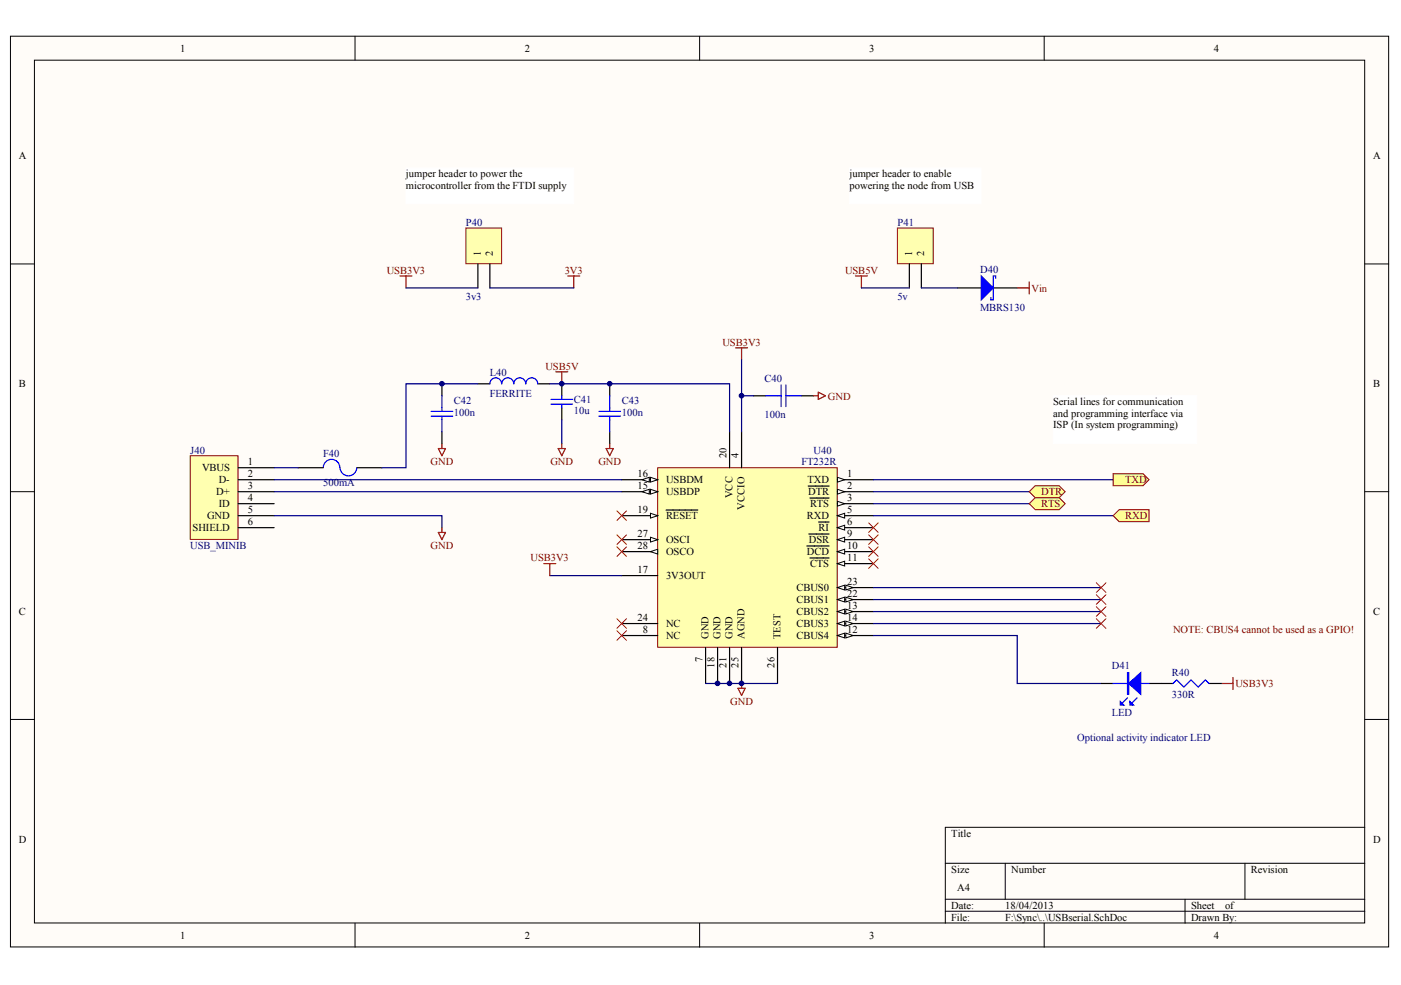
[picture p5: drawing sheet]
<svg xmlns="http://www.w3.org/2000/svg" width="289mm" height="203mm" viewBox="0 0 289 203" stroke-linecap="round" stroke-linejoin="round" font-family="sans-serif">
<defs><g id="words">
<g font-size="2.2">
<text x="37.2" y="10.7">1</text>
<text x="108.2" y="10.7">2</text>
<text x="179.3" y="10.7">3</text>
<text x="250.3" y="10.7">4</text>
<text x="3.9" y="32.9">A</text>
<text x="283.2" y="32.9">A</text>
<text x="83.7" y="36.6">jumper header to power the</text>
<text x="83.7" y="39">microcontroller from the FTDI supply</text>
<text x="175.2" y="36.6">jumper header to enable</text>
<text x="175.2" y="39">powering the node from USB</text>
<text x="99.1" y="52.7" transform="rotate(-90 99.1 52.7)">1</text>
<text x="101.6" y="52.7" transform="rotate(-90 101.6 52.7)">2</text>
<text x="188.1" y="52.7" transform="rotate(-90 188.1 52.7)">1</text>
<text x="190.6" y="52.7" transform="rotate(-90 190.6 52.7)">2</text>
<text x="3.9" y="79.9">B</text>
<text x="217.2" y="83.6">Serial lines for communication</text>
<text x="283.2" y="79.9">B</text>
<text x="217.2" y="86">and programming interface via</text>
<text x="217.2" y="88.4">ISP (In system programming)</text>
<text x="149.8" y="94.5" transform="rotate(-90 149.8 94.5)">20</text>
<text x="152.3" y="94.5" transform="rotate(-90 152.3 94.5)">4</text>
<text x="41.7" y="97.3">VBUS</text>
<text x="45.1" y="99.7">D-</text>
<text x="51.1" y="101">3</text>
<text x="51.1" y="98.5">2</text>
<text x="51.1" y="96">1</text>
<text x="131.5" y="98.5">16</text>
<text x="131.5" y="101">15</text>
<text x="137.4" y="99.7">USBDM</text>
<text x="166.5" y="99.7">TXD</text>
<text x="174.7" y="98.5">1</text>
<text x="174.7" y="101">2</text>
<text x="42.7" y="107.2">GND</text>
<text x="44.6" y="102.2">D+</text>
<text x="45.1" y="104.7">ID</text>
<text x="51.1" y="103.4">4</text>
<text x="51.1" y="105.9">5</text>
<text x="131.5" y="105.9">19</text>
<text x="137.4" y="102.2">USBDP</text>
<text x="137.4" y="107.2">RESET</text>
<text x="151" y="102.8" transform="rotate(-90 151 102.8)">VCC</text>
<text x="153.5" y="105.1" transform="rotate(-90 153.5 105.1)">VCCIO</text>
<text x="166.4" y="107.2">RXD</text>
<text x="166.7" y="102.2">DTR</text>
<text x="167" y="104.7">RTS</text>
<text x="174.7" y="105.9">5</text>
<text x="174.7" y="103.4">3</text>
<text x="39.7" y="109.6">SHIELD</text>
<text x="51.1" y="108.4">6</text>
<text x="131.5" y="110.9">27</text>
<text x="131.5" y="113.3">28</text>
<text x="137.4" y="112.1">OSCI</text>
<text x="166.8" y="112.1">DSR</text>
<text x="168.8" y="109.6">RI</text>
<text x="174.7" y="110.9">9</text>
<text x="174.7" y="113.3">10</text>
<text x="174.7" y="108.4">6</text>
<text x="131.5" y="118.3">17</text>
<text x="137.4" y="114.6">OSCO</text>
<text x="137.4" y="119.5">3V3OUT</text>
<text x="166.4" y="114.6">DCD</text>
<text x="167" y="117">CTS</text>
<text x="174.7" y="115.8">11</text>
<text x="164.3" y="122">CBUS0</text>
<text x="164.3" y="124.5">CBUS1</text>
<text x="174.7" y="120.8">23</text>
<text x="174.7" y="123.2">22</text>
<text x="174.7" y="125.7">13</text>
<text x="3.9" y="126.9">C</text>
<text x="131.5" y="128.2">24</text>
<text x="132.6" y="130.6">8</text>
<text x="137.4" y="131.9">NC</text>
<text x="137.4" y="129.4">NC</text>
<text x="146.1" y="131.9" transform="rotate(-90 146.1 131.9)">GND</text>
<text x="148.6" y="131.9" transform="rotate(-90 148.6 131.9)">GND</text>
<text x="151" y="131.9" transform="rotate(-90 151 131.9)">GND</text>
<text x="153.5" y="131.9" transform="rotate(-90 153.5 131.9)">AGND</text>
<text x="160.9" y="131.9" transform="rotate(-90 160.9 131.9)">TEST</text>
<text x="164.3" y="126.9">CBUS2</text>
<text x="164.3" y="129.4">CBUS3</text>
<text x="164.3" y="131.9">CBUS4</text>
<text x="174.7" y="128.2">14</text>
<text x="174.7" y="130.6">12</text>
<text x="283.2" y="126.9">C</text>
<text x="144.9" y="136.6" transform="rotate(-90 144.9 136.6)">7</text>
<text x="147.3" y="137.8" transform="rotate(-90 147.3 137.8)">18</text>
<text x="149.8" y="137.8" transform="rotate(-90 149.8 137.8)">21</text>
<text x="152.3" y="137.8" transform="rotate(-90 152.3 137.8)">25</text>
<text x="159.7" y="137.8" transform="rotate(-90 159.7 137.8)">26</text>
<text x="3.9" y="173.8">D</text>
<text x="196.2" y="172.6">Title</text>
<text x="283.2" y="173.8">D</text>
<text x="196.2" y="180">Size</text>
<text x="197.4" y="183.7">A4</text>
<text x="208.5" y="180">Number</text>
<text x="258" y="180">Revision</text>
<text x="196.2" y="187.4">Date:</text>
<text x="196.2" y="189.9">File:</text>
<text x="207.3" y="187.4">18/04/2013</text>
<text x="207.3" y="189.9">F:\Sync\..\USBserial.SchDoc</text>
<text x="245.6" y="187.4">Sheet</text>
<text x="245.6" y="189.9">Drawn By:</text>
<text x="252.6" y="187.4">of</text>
<text x="37.2" y="193.7">1</text>
<text x="108.2" y="193.7">2</text>
<text x="179.3" y="193.7">3</text>
<text x="250.3" y="193.7">4</text>
</g>
<g font-size="2.2" fill="#000080">
<text x="96.1" y="46.6">P40</text>
<text x="185.1" y="46.6">P41</text>
<text x="202.1" y="56.2">D40</text>
<text x="96.1" y="61.9">3v3</text>
<text x="185.1" y="61.9">5v</text>
<text x="202.1" y="64.1">MBRS130</text>
<text x="101" y="77.5">L40</text>
<text x="93.6" y="83.4">C42</text>
<text x="101" y="81.9">FERRITE</text>
<text x="118.3" y="83.2">C41</text>
<text x="128.2" y="83.4">C43</text>
<text x="157.6" y="78.7">C40</text>
<text x="93.6" y="85.9">100n</text>
<text x="118.3" y="85.4">10u</text>
<text x="128.2" y="85.9">100n</text>
<text x="157.6" y="86.1">100n</text>
<text x="39.2" y="93.6">J40</text>
<text x="66.7" y="94.3">F40</text>
<text x="167.8" y="93.6">U40</text>
<text x="66.7" y="100.2">500mA</text>
<text x="165.3" y="96">FT232R</text>
<text x="39.2" y="113.3">USB_MINIB</text>
<text x="229.3" y="138.1">D41</text>
<text x="241.7" y="139.6">R40</text>
<text x="229.3" y="147.7">LED</text>
<text x="241.7" y="144">330R</text>
<text x="222.1" y="152.9">Optional activity indicator LED</text>
</g>
<g font-size="2.2" fill="#800000">
<text x="79.8" y="56.5">USB3V3</text>
<text x="116.5" y="56.5">3V3</text>
<text x="174.3" y="56.5">USB5V</text>
<text x="212.7" y="60.2">Vin</text>
<text x="149" y="71.3">USB3V3</text>
<text x="112.5" y="76.2">USB5V</text>
<text x="232" y="99.7">TXD</text>
<text x="214.7" y="102.2">DTR</text>
<text x="214.7" y="104.7">RTS</text>
<text x="232" y="107.2">RXD</text>
<text x="109.4" y="115.8">USB3V3</text>
<text x="241.9" y="130.6">NOTE: CBUS4 cannot be used as a GPIO!</text>
<text x="254.8" y="141.8">USB3V3</text>
</g>
<g font-size="2.2" fill="#7f0000">
<text x="170.7" y="82.4">GND</text>
<text x="88.8" y="96">GND</text>
<text x="113.5" y="96">GND</text>
<text x="123.4" y="96">GND</text>
<text x="88.8" y="113.3">GND</text>
<text x="150.6" y="145.4">GND</text>
</g>
</g></defs>
<g fill="#fffcf8" stroke="#000" stroke-width=".21">
<path d="M2.2 7.5h284.2v187.9h-284.2z"/>
<path d="M7.1 12.4h274.3v178h-274.3z"/>
</g>
<g fill="none" stroke="#000" stroke-width=".21">
<path d="M73.2 7.5v4.9M144.3 7.5v4.9M215.3 7.5v4.9M2.2 54.5h4.9M281.5 54.5h4.9M2.2 101.4h4.9M281.5 101.4h4.9M2.2 148.4h4.9M281.5 148.4h4.9M195 178.1h86.5M207.3 178.1v7.4M256.7 178.1v7.4"/>
<path d="M281.5 170.7h-86.5v19.8M73.2 190.5v4.9M144.3 190.5v4.9M195 185.5h86.5M195 188h86.5M215.3 190.5v4.9M244.4 185.5v5"/>
</g>
<path d="M135.6 96.5h37.1v37h-37.1z" fill="#ffffb0" stroke="#800000" stroke-width=".21"/>
<path d="M128.2 99h7.4M150.5 89.1v7.4M152.9 89.1v7.4" fill="none" stroke="#000" stroke-width=".25"/>
<g fill="#fffcf8" stroke="#000" stroke-width=".21">
<path d="M134.1 98.5l1.5 .5-1.5 .5z"/>
<path d="M132.4 99l1.5-.5v1z"/>
</g>
<path d="M128.2 101.4h7.4" fill="none" stroke="#000" stroke-width=".25"/>
<g fill="#fffcf8" stroke="#000" stroke-width=".21">
<path d="M134.1 100.9l1.5 .5-1.5 .5z"/>
<path d="M132.4 101.4l1.5-.5v1z"/>
</g>
<path d="M172.7 99h7.4M128.2 131.1h7.4M145.5 133.6v7.4M148 133.6v7.4M150.5 133.6v7.4M152.9 133.6v7.4" fill="none" stroke="#000" stroke-width=".25"/>
<path d="M172.7 98.5l1.5 .5-1.5 .5z" fill="#fffcf8" stroke="#000" stroke-width=".21"/>
<path d="M172.7 106.4h7.4" fill="none" stroke="#000" stroke-width=".25"/>
<path d="M172.7 106.4l1.5-.5v1z" fill="#fffcf8" stroke="#000" stroke-width=".21"/>
<path d="M172.7 103.9h7.4" fill="none" stroke="#000" stroke-width=".25"/>
<path d="M172.7 103.4l1.5 .5-1.5 .5z" fill="#fffcf8" stroke="#000" stroke-width=".21"/>
<path d="M167 102.7h4M172.7 116.3h7.4" fill="none" stroke="#000" stroke-width=".25"/>
<path d="M172.7 116.3l1.5-.5v1z" fill="#fffcf8" stroke="#000" stroke-width=".21"/>
<path d="M167 115.1h4M172.7 101.4h7.4" fill="none" stroke="#000" stroke-width=".25"/>
<path d="M172.7 100.9l1.5 .5-1.5 .5z" fill="#fffcf8" stroke="#000" stroke-width=".21"/>
<path d="M166.7 100.3h4.3M172.7 111.3h7.4" fill="none" stroke="#000" stroke-width=".25"/>
<path d="M172.7 111.3l1.5-.5v1z" fill="#fffcf8" stroke="#000" stroke-width=".21"/>
<path d="M166.8 110.2h4.2M172.7 113.8h7.4" fill="none" stroke="#000" stroke-width=".25"/>
<path d="M172.7 113.8l1.5-.5v1z" fill="#fffcf8" stroke="#000" stroke-width=".21"/>
<path d="M166.4 112.6h4.6M172.7 108.9h7.4" fill="none" stroke="#000" stroke-width=".25"/>
<path d="M172.7 108.9l1.5-.5v.9z" fill="#fffcf8" stroke="#000" stroke-width=".21"/>
<path d="M168.8 107.7h2.2M172.7 121.2h7.4" fill="none" stroke="#000" stroke-width=".25"/>
<g fill="#fffcf8" stroke="#000" stroke-width=".21">
<path d="M172.7 121.2l1.5-.5v1z"/>
<path d="M174.4 120.7l1.5 .5-1.5 .5z"/>
</g>
<path d="M128.2 106.4h7.4M160.3 133.6v7.4" fill="none" stroke="#000" stroke-width=".25"/>
<path d="M134.1 105.9l1.5 .5-1.5 .5z" fill="#fffcf8" stroke="#000" stroke-width=".21"/>
<path d="M128.2 111.3h7.4M137.4 105.2h6.5M128.2 128.6h7.4" fill="none" stroke="#000" stroke-width=".25"/>
<path d="M134.1 110.8l1.5 .5-1.5 .5z" fill="#fffcf8" stroke="#000" stroke-width=".21"/>
<path d="M128.2 113.8h7.4" fill="none" stroke="#000" stroke-width=".25"/>
<path d="M134.1 113.8l1.5-.5v1z" fill="#fffcf8" stroke="#000" stroke-width=".21"/>
<path d="M128.2 118.7h7.4M172.7 123.7h7.4" fill="none" stroke="#000" stroke-width=".25"/>
<g fill="#fffcf8" stroke="#000" stroke-width=".21">
<path d="M172.7 123.7l1.5-.5v1z"/>
<path d="M174.4 123.2l1.5 .5-1.5 .5z"/>
</g>
<path d="M172.7 126.2h7.4" fill="none" stroke="#000" stroke-width=".25"/>
<g fill="#fffcf8" stroke="#000" stroke-width=".21">
<path d="M172.7 126.2l1.5-.5v1z"/>
<path d="M174.4 125.7l1.5 .5-1.5 .5z"/>
</g>
<path d="M172.7 128.6h7.4" fill="none" stroke="#000" stroke-width=".25"/>
<g fill="#fffcf8" stroke="#000" stroke-width=".21">
<path d="M172.7 128.6l1.5-.5v1z"/>
<path d="M174.4 128.1l1.5 .5-1.5 .5z"/>
</g>
<path d="M172.7 131.1h7.4" fill="none" stroke="#000" stroke-width=".25"/>
<g fill="#fffcf8" stroke="#000" stroke-width=".21">
<path d="M172.7 131.1l1.5-.5v1z"/>
<path d="M174.4 130.6l1.5 .5-1.5 .5z"/>
</g>
<path d="M114.6 76.7h2.5M115.9 76.7v2.5M151.7 71.8h2.5M152.9 71.8v2.4M112.1 116.3h2.5M113.4 116.3v2.4" fill="none" stroke="#800000" stroke-width=".25"/>
<path d="M91.1 79.2v2.5M98.6 79.2h2.4M110.9 79.2h2.5M115.9 79.2v2.5M125.7 79.2v2.5M91.1 89.1v2.4M115.9 84.1v2.5M125.7 89.1v2.4M155.4 81.7h2.5M165.3 81.7h2.5" fill="none" stroke="#000" stroke-width=".25"/>
<g fill="none" stroke="#00f" stroke-width=".25">
<path d="M103.4 79.2a1.21 1.21 0 0 0-1.2-1.3 1.21 1.21 0 0 0-1.2 1.3M110.9 79.2a1.24 1.24 0 0 0-1.2-1.3 1.24 1.24 0 0 0-1.3 1.3 1.24 1.24 0 0 0-1.2-1.3 1.24 1.24 0 0 0-1.3 1.3 1.22 1.22 0 0 0-1.2-1.3 1.22 1.22 0 0 0-1.2 1.3M161.1 79.4v4.5M162.1 79.4v4.5M88.9 85.9h4.5M88.9 84.9h4.5M91.1 81.7v3.2M91.1 85.9v3.2M113.6 82.4h4.5M113.6 83.4h4.5M115.9 81.7v.7M115.9 83.4v.7"/>
<path d="M123.5 85.9h4.5M123.5 84.9h4.5M125.7 81.7v3.2M125.7 85.9v3.2M157.9 81.7h3.2M162.1 81.7h3.2"/>
</g>
<path d="M113.4 118.7h14.8M145.5 141h14.8" fill="none" stroke="#000080" stroke-width=".25"/>
<g fill="none" stroke="#f00" stroke-width=".21">
<path d="M127.2 112.8l2 2M127.2 110.3l2 2M127.2 105.4l2 2M129.2 112.8l-2 2M129.2 110.3l-2 2M129.2 105.4l-2 2M179.1 107.9l2 1.9M179.1 110.3l2 2M179.1 112.8l2 2M179.1 115.3l2 2M181.1 107.9l-2 1.9M181.1 110.3l-2 2"/>
<path d="M181.1 112.8l-2 2M181.1 115.3l-2 2M127.2 127.6l2 2M127.2 130.1l2 2M129.2 127.6l-2 2M129.2 130.1l-2 2"/>
</g>
<path d="M39.2 94h9.9v17.3h-9.9z" fill="#ffffb0" stroke="#800000" stroke-width=".21"/>
<path d="M197.4 59.4h5M204.8 59.4h5M49.1 99h7.4M49.1 96.5h7.4M61.5 96.5h5.2M73.6 96.5h5.2M49.1 103.9h7.4M49.1 101.4h7.4M49.1 106.4h7.4M49.1 108.9h7.4" fill="none" stroke="#000" stroke-width=".25"/>
<path d="M98.6 79.2h-14.9v17.3h-4.9M113.4 79.2h37.1v9.9M56.5 99h71.7M56.5 96.5h5M115.9 86.6v4.9M180.1 99h49.5M56.5 106.4h34.6v2.5M56.5 101.4h71.7M180.1 101.4h32.2M180.1 103.9h32.2M180.1 106.4h49.5M180.1 121.2h47" fill="none" stroke="#000080" stroke-width=".25"/>
<path d="M205.3 57.4v-.5h-.5v5h-.5v-.5M66.7 96.4a1.71 1.71 0 0 1 1.7-1.6 1.71 1.71 0 0 1 1.7 1.7M70.1 96.5a1.72 1.72 0 0 0 1.7 1.7 1.72 1.72 0 0 0 1.8-1.7" fill="none" stroke="#00f" stroke-width=".25"/>
<path d="M176.4 56.9h2.5M177.6 56.9v2.5M209.8 59.4h2.5M212.3 58.2v2.4" fill="none" stroke="#800000" stroke-width=".25"/>
<path d="M202.4 56.9l2.4 2.5-2.4 2.5z" fill="#00f" stroke="#00f" stroke-width=".25"/>
<g fill="#ffff80" stroke="#800000" stroke-width=".21">
<path d="M229.6 97.7h6.1l1.3 1.3-1.3 1.2h-6.1z" fill-rule="evenodd"/>
<path d="M230.8 105.1h6.2v2.5h-6.2l-1.2-1.2z" fill-rule="evenodd"/>
</g>
<path d="M185.1 47h7.4v7.4h-7.4z" fill="#ffffb0" stroke="#800000" stroke-width=".21"/>
<path d="M187.5 54.5v4.9M190 54.5v4.9" fill="none" stroke="#000" stroke-width=".25"/>
<path d="M177.6 59.4h9.9M190 59.4h7.4M180.1 131.1h29.7v9.9h17.3M180.1 128.6h47M180.1 126.2h47M180.1 123.7h47" fill="none" stroke="#000080" stroke-width=".25"/>
<path d="M90.4 92.5h1.5l-.8 1.5zM91.1 91.5v1M115.1 92.5h1.5l-.7 1.5zM115.9 91.5v1M125 92.5h1.5l-.8 1.5zM125.7 91.5v1M167.8 81.7h1M168.8 80.9l1.4 .8-1.4 .7zM90.4 109.8h1.5l-.8 1.5zM91.1 108.9v.9M152.2 142h1.5l-.8 1.5zM152.9 141v1" fill="none" stroke="#7f0000" stroke-width=".25"/>
<path d="M175.2 34.7h27.1v7.3h-27.1z" fill="#fff" stroke="#fff" stroke-width=".21"/>
<g fill="#ffff80" stroke="#800000" stroke-width=".21">
<path d="M213.5 100.2h4.9l1.3 1.2-1.3 1.3h-4.9l-1.2-1.3z" fill-rule="evenodd"/>
<path d="M213.5 102.7h4.9l1.3 1.2-1.3 1.2h-4.9l-1.2-1.2z" fill-rule="evenodd"/>
</g>
<path d="M82.5 56.9h2.5M83.7 56.9v2.5" fill="none" stroke="#800000" stroke-width=".25"/>
<path d="M96.1 47h7.3v7.4h-7.3z" fill="#ffffb0" stroke="#800000" stroke-width=".21"/>
<path d="M98.6 54.5v4.9M101 54.5v4.9M227.1 141h2.5M237 141h4.9M249.3 141h2.5" fill="none" stroke="#000" stroke-width=".25"/>
<path d="M117.1 56.9h2.5M118.3 56.9v2.5M254.3 139.8v2.4M251.8 141h2.5" fill="none" stroke="#800000" stroke-width=".25"/>
<path d="M83.7 59.4h14.9M101 59.4h17.3M152.9 74.2v14.9M152.9 81.7h2.5" fill="none" stroke="#000080" stroke-width=".25"/>
<g fill="#fff" stroke="#fff" stroke-width=".21">
<path d="M83.7 34.7h34.6v7.3h-34.6z"/>
<path d="M217.2 81.7h29.6v9.8h-29.6z"/>
</g>
<path d="M229.6 141h7.4M232.5 144l-1 1M234.5 144l-1 1M241.9 141l.8-.7 1.4 1.4 1.5-1.4 1.5 1.4 1.5-1.4 .7 .7" fill="none" stroke="#00f" stroke-width=".25"/>
<g fill="#00f" stroke="#00f" stroke-width=".25">
<path d="M232.8 141l2.4-2.2v4.4z"/>
<path d="M231 144.7l.8 .8h-.8z"/>
<path d="M233 144.7l.8 .8h-.8z"/>
<path d="M232.5 138.8h.3v4.4h-.3z" fill-rule="evenodd"/>
</g>
<path d="M226.1 127.6l2 2M226.1 125.2l2 2M226.1 122.7l2 2M226.1 120.2l2 2M228.1 127.6l-2 2M228.1 125.2l-2 2M228.1 122.7l-2 2M228.1 120.2l-2 2" fill="none" stroke="#f00" stroke-width=".21"/>
<g fill="#000080" stroke="#000080" stroke-width=".21">
<circle cx="91.1" cy="79.2" r=".48"/>
<circle cx="115.8" cy="79.2" r=".48"/>
<circle cx="125.7" cy="79.2" r=".48"/>
<circle cx="148" cy="141" r=".48"/>
<circle cx="150.4" cy="141" r=".47"/>
<circle cx="152.9" cy="141" r=".48"/>
<circle cx="152.9" cy="81.6" r=".48"/>
</g>
<use href="#words"/>
</svg>
